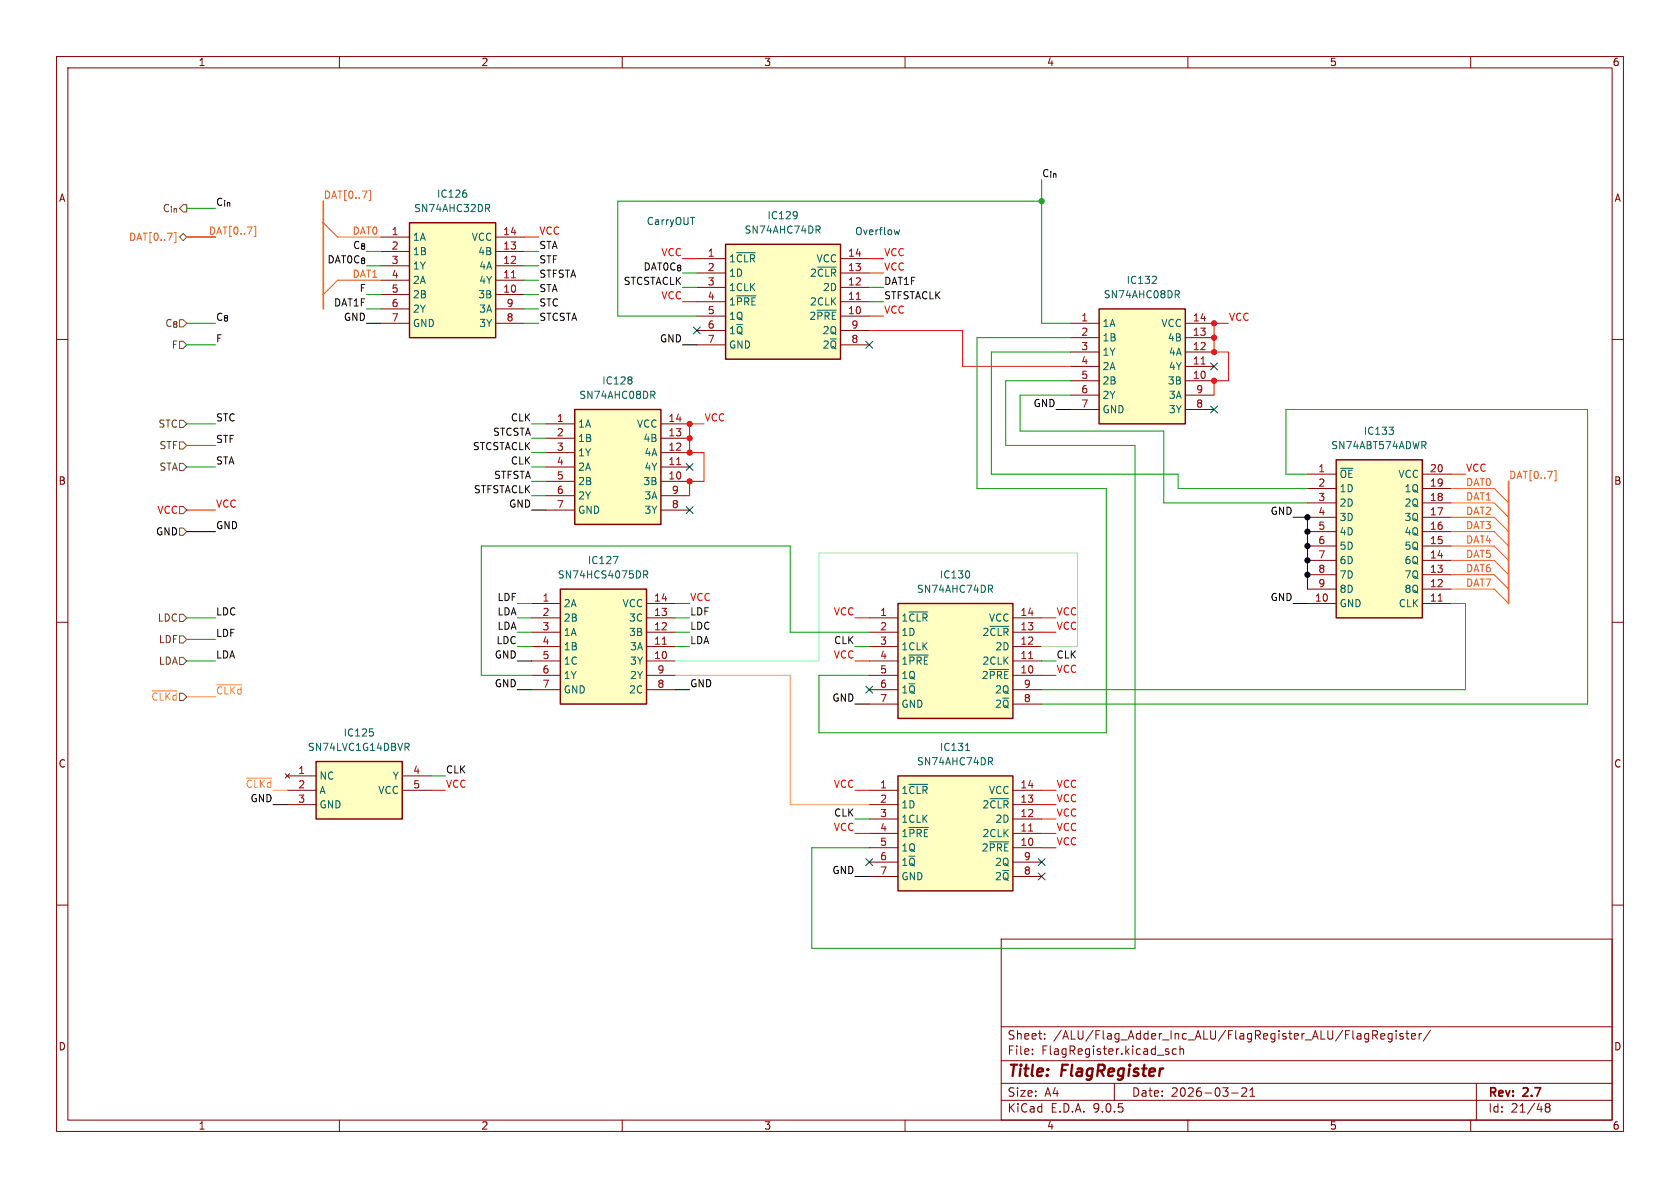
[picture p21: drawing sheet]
<svg xmlns="http://www.w3.org/2000/svg" width="297mm" height="210mm" viewBox="0 0 297 210" stroke-linecap="round" stroke-linejoin="round" font-family="sans-serif">
<defs><g id="words">
<g font-size="2.8" fill="#840000">
<text x="178" y="190.9">Title:</text>
<text x="187.7" y="190.9">FlagRegister</text>
</g>
<g font-size="2.1" fill="#840000">
<text x="178" y="184">Sheet:</text>
<text x="186.2" y="184">/ALU/Flag_Adder_Inc_ALU/FlagRegister_ALU/FlagRegister/</text>
<text x="178" y="186.7">File:</text>
<text x="184.1" y="186.7">FlagRegister.kicad_sch</text>
<text x="178" y="196.9">KiCad</text>
<text x="178" y="194.1">Size:</text>
<text x="184.7" y="194.1">A4</text>
<text x="185.7" y="196.9">E.D.A.</text>
<text x="193.3" y="196.9">9.0.5</text>
<text x="200" y="194.1">Date:</text>
<text x="207" y="194.1">2026-03-21</text>
<text x="263" y="194.3">Rev:</text>
<text x="263" y="196.9">Id:</text>
<text x="267.1" y="196.9">21/48</text>
<text x="269.4" y="194.3">2.7</text>
</g>
<g font-size="1.8" fill="#840000">
<text x="35" y="11.9">1</text>
<text x="85" y="11.9">2</text>
<text x="135" y="11.9">3</text>
<text x="185" y="11.9">4</text>
<text x="235" y="11.9">5</text>
<text x="285" y="11.9">6</text>
<text x="10.3" y="35.9">A</text>
<text x="285.3" y="35.9">A</text>
<text x="10.3" y="85.9">B</text>
<text x="285.3" y="85.9">B</text>
<text x="10.3" y="135.9">C</text>
<text x="285.3" y="135.9">C</text>
<text x="10.3" y="185.9">D</text>
<text x="285.3" y="185.9">D</text>
<text x="35" y="199.9">1</text>
<text x="85" y="199.9">2</text>
<text x="135" y="199.9">3</text>
<text x="185" y="199.9">4</text>
<text x="235" y="199.9">5</text>
<text x="285" y="199.9">6</text>
</g>
<g font-size="1.8" fill="#ff6400">
<text x="57.1" y="35.2">DAT[0..7]</text>
<text x="36.8" y="41.6">DAT[0..7]</text>
<text x="62.2" y="41.6">DAT0</text>
<text x="22.7" y="42.8">DAT[0..7]</text>
<text x="62.2" y="49.2">DAT1</text>
<text x="259.1" y="86">DAT0</text>
<text x="259.1" y="88.6">DAT1</text>
<text x="266.7" y="84.7">DAT[0..7]</text>
<text x="259.1" y="91.1">DAT2</text>
<text x="259.1" y="93.6">DAT3</text>
<text x="259.1" y="98.7">DAT5</text>
<text x="259.1" y="101.3">DAT6</text>
<text x="259.1" y="96.2">DAT4</text>
<text x="259.1" y="103.8">DAT7</text>
</g>
<g font-size="1.8" fill="#006464">
<text x="77.2" y="35.2">IC126</text>
<text x="73.1" y="37.7">SN74AHC32DR</text>
<text x="131.5" y="41.5">SN74AHC74DR</text>
<text x="135.6" y="39">IC129</text>
<text x="72.9" y="42.8">1A</text>
<text x="72.9" y="45.3">1B</text>
<text x="72.9" y="47.9">1Y</text>
<text x="83.3" y="42.8">VCC</text>
<text x="84.4" y="45.3">4B</text>
<text x="84.6" y="47.9">4A</text>
<text x="128.8" y="46.6">1~{CLR}</text>
<text x="144.3" y="46.6">VCC</text>
<text x="72.9" y="50.4">2A</text>
<text x="72.9" y="52.9">2B</text>
<text x="84.4" y="52.9">3B</text>
<text x="84.6" y="50.4">4Y</text>
<text x="128.8" y="49.1">1D</text>
<text x="128.8" y="51.7">1CLK</text>
<text x="143.1" y="49.1">2~{CLR}</text>
<text x="145.4" y="51.7">2D</text>
<text x="195" y="52.9">SN74AHC08DR</text>
<text x="199.1" y="50.4">IC132</text>
<text x="72.9" y="55.5">2Y</text>
<text x="72.9" y="58">GND</text>
<text x="84.6" y="55.5">3A</text>
<text x="84.6" y="58">3Y</text>
<text x="128.8" y="54.2">1~{PRE}</text>
<text x="128.8" y="56.7">1Q</text>
<text x="128.8" y="59.3">1~{Q}</text>
<text x="143" y="56.7">2~{PRE}</text>
<text x="143.1" y="54.2">2CLK</text>
<text x="145.3" y="59.3">2Q</text>
<text x="194.8" y="58">1A</text>
<text x="205.2" y="58">VCC</text>
<text x="128.8" y="61.8">GND</text>
<text x="145.3" y="61.8">2~{Q}</text>
<text x="194.8" y="60.6">1B</text>
<text x="194.8" y="63.1">1Y</text>
<text x="194.8" y="65.6">2A</text>
<text x="206.4" y="60.6">4B</text>
<text x="206.5" y="63.1">4A</text>
<text x="206.5" y="65.6">4Y</text>
<text x="102.3" y="70.7">SN74AHC08DR</text>
<text x="106.4" y="68.2">IC128</text>
<text x="194.8" y="68.2">2B</text>
<text x="194.8" y="70.7">2Y</text>
<text x="206.4" y="68.2">3B</text>
<text x="206.5" y="70.7">3A</text>
<text x="102.1" y="75.8">1A</text>
<text x="112.5" y="75.8">VCC</text>
<text x="194.8" y="73.3">GND</text>
<text x="206.5" y="73.3">3Y</text>
<text x="241" y="77.1">IC133</text>
<text x="102.1" y="78.3">1B</text>
<text x="102.1" y="80.9">1Y</text>
<text x="102.1" y="83.4">2A</text>
<text x="113.6" y="78.3">4B</text>
<text x="113.8" y="80.9">4A</text>
<text x="113.8" y="83.4">4Y</text>
<text x="235.2" y="79.6">SN74ABT574ADWR</text>
<text x="102.1" y="86">2B</text>
<text x="102.1" y="88.5">2Y</text>
<text x="113.6" y="86">3B</text>
<text x="113.8" y="88.5">3A</text>
<text x="236.7" y="84.7">~{OE}</text>
<text x="236.7" y="87.2">1D</text>
<text x="236.7" y="89.8">2D</text>
<text x="247.1" y="84.7">VCC</text>
<text x="248.2" y="87.2">1Q</text>
<text x="248.2" y="89.8">2Q</text>
<text x="102.1" y="91">GND</text>
<text x="113.8" y="91">3Y</text>
<text x="236.7" y="92.3">3D</text>
<text x="236.7" y="94.8">4D</text>
<text x="248.2" y="92.3">3Q</text>
<text x="248.2" y="94.8">4Q</text>
<text x="103.8" y="99.9">IC127</text>
<text x="236.7" y="97.4">5D</text>
<text x="236.7" y="99.9">6D</text>
<text x="248.2" y="97.4">5Q</text>
<text x="248.2" y="99.9">6Q</text>
<text x="98.5" y="102.5">SN74HCS4075DR</text>
<text x="99.6" y="107.5">2A</text>
<text x="110" y="107.5">VCC</text>
<text x="162" y="105">SN74AHC74DR</text>
<text x="166.1" y="102.5">IC130</text>
<text x="236.7" y="102.5">7D</text>
<text x="236.7" y="105">8D</text>
<text x="236.7" y="107.5">GND</text>
<text x="247.2" y="107.5">CLK</text>
<text x="248.2" y="102.5">7Q</text>
<text x="248.2" y="105">8Q</text>
<text x="99.6" y="110.1">2B</text>
<text x="99.6" y="112.6">1A</text>
<text x="111.1" y="110.1">3C</text>
<text x="111.1" y="112.6">3B</text>
<text x="159.3" y="110.1">1~{CLR}</text>
<text x="159.3" y="112.6">1D</text>
<text x="173.6" y="112.6">2~{CLR}</text>
<text x="174.7" y="110.1">VCC</text>
<text x="99.6" y="115.2">1B</text>
<text x="99.6" y="117.7">1C</text>
<text x="111.3" y="115.2">3A</text>
<text x="111.3" y="117.7">3Y</text>
<text x="159.3" y="115.2">1CLK</text>
<text x="159.3" y="117.7">1~{PRE}</text>
<text x="173.6" y="117.7">2CLK</text>
<text x="175.9" y="115.2">2D</text>
<text x="99.6" y="120.2">1Y</text>
<text x="99.6" y="122.8">GND</text>
<text x="111.1" y="122.8">2C</text>
<text x="111.3" y="120.2">2Y</text>
<text x="159.3" y="120.2">1Q</text>
<text x="159.3" y="122.8">1~{Q}</text>
<text x="159.3" y="125.3">GND</text>
<text x="173.5" y="120.2">2~{PRE}</text>
<text x="175.8" y="122.8">2Q</text>
<text x="175.8" y="125.3">2~{Q}</text>
<text x="60.6" y="130.4">IC125</text>
<text x="54.3" y="132.9">SN74LVC1G14DBVR</text>
<text x="162" y="135.5">SN74AHC74DR</text>
<text x="166.1" y="132.9">IC131</text>
<text x="56.4" y="138">NC</text>
<text x="56.4" y="140.6">A</text>
<text x="56.4" y="143.1">GND</text>
<text x="66.8" y="140.6">VCC</text>
<text x="69.3" y="138">Y</text>
<text x="159.3" y="140.6">1~{CLR}</text>
<text x="159.3" y="143.1">1D</text>
<text x="173.6" y="143.1">2~{CLR}</text>
<text x="174.7" y="140.6">VCC</text>
<text x="159.3" y="145.6">1CLK</text>
<text x="159.3" y="148.2">1~{PRE}</text>
<text x="173.6" y="148.2">2CLK</text>
<text x="175.9" y="145.6">2D</text>
<text x="159.3" y="150.7">1Q</text>
<text x="159.3" y="153.3">1~{Q}</text>
<text x="159.3" y="155.8">GND</text>
<text x="173.5" y="150.7">2~{PRE}</text>
<text x="175.8" y="153.3">2Q</text>
<text x="175.8" y="155.8">2~{Q}</text>
</g>
<g font-size="1.8" fill="#0f0f0f">
<text x="184.1" y="31.4">C_{in}</text>
<text x="38.1" y="36.5">C_{in}</text>
<text x="57.7" y="46.6">DAT0C_{8}</text>
<text x="62.3" y="44.1">C_{8}</text>
<text x="95.2" y="46.6">STF</text>
<text x="95.2" y="44.1">STA</text>
<text x="113.6" y="47.9">DAT0C_{8}</text>
<text x="63.5" y="51.7">F</text>
<text x="95.2" y="49.2">STFSTA</text>
<text x="95.2" y="51.7">STA</text>
<text x="110.2" y="50.5">STCSTACLK</text>
<text x="156.2" y="50.5">DAT1F</text>
<text x="156.2" y="53">STFSTACLK</text>
<text x="38.1" y="56.8">C_{8}</text>
<text x="58.9" y="54.3">DAT1F</text>
<text x="95.2" y="56.8">STCSTA</text>
<text x="95.2" y="54.3">STC</text>
<text x="38.1" y="60.6">F</text>
<text x="38.1" y="74.6">STC</text>
<text x="87.1" y="77.1">STCSTA</text>
<text x="90.2" y="74.6">CLK</text>
<text x="38.1" y="78.4">STF</text>
<text x="38.1" y="82.2">STA</text>
<text x="83.5" y="79.7">STCSTACLK</text>
<text x="90.2" y="82.2">CLK</text>
<text x="83.7" y="87.3">STFSTACLK</text>
<text x="87.2" y="84.7">STFSTA</text>
<text x="87.9" y="106.3">LDF</text>
<text x="38.1" y="112.7">LDF</text>
<text x="38.1" y="108.9">LDC</text>
<text x="87.7" y="114">LDC</text>
<text x="87.9" y="108.9">LDA</text>
<text x="87.9" y="111.4">LDA</text>
<text x="121.9" y="108.9">LDF</text>
<text x="121.9" y="111.4">LDC</text>
<text x="121.9" y="114">LDA</text>
<text x="147.4" y="114">CLK</text>
<text x="38.1" y="116.5">LDA</text>
<text x="186.7" y="116.5">CLK</text>
<text x="78.7" y="136.8">CLK</text>
<text x="147.4" y="144.4">CLK</text>
</g>
<g font-size="1.8" fill="#725600">
<text x="28.6" y="37.7">C_{in}</text>
<text x="29.1" y="58">C_{8}</text>
<text x="30.3" y="61.8">F</text>
<text x="27.9" y="75.8">STC</text>
<text x="28.1" y="83.4">STA</text>
<text x="28.1" y="79.6">STF</text>
<text x="27.8" y="110.1">LDC</text>
<text x="28" y="113.9">LDF</text>
<text x="28" y="117.7">LDA</text>
<text x="26.6" y="124.1">~{CLKd}</text>
</g>
<g font-size="1.8" fill="#a90000">
<text x="69.1" y="41.7">1</text>
<text x="88.9" y="41.7">14</text>
<text x="69.1" y="44.2">2</text>
<text x="69.1" y="46.7">3</text>
<text x="88.9" y="44.2">13</text>
<text x="88.9" y="46.7">12</text>
<text x="125" y="45.5">1</text>
<text x="149.8" y="45.5">14</text>
<text x="69.1" y="49.3">4</text>
<text x="69.1" y="51.8">5</text>
<text x="88.9" y="49.3">11</text>
<text x="88.9" y="51.8">10</text>
<text x="125" y="48">2</text>
<text x="125" y="50.5">3</text>
<text x="125" y="53.1">4</text>
<text x="149.8" y="48">13</text>
<text x="149.8" y="50.5">12</text>
<text x="149.8" y="53.1">11</text>
<text x="69.1" y="54.4">6</text>
<text x="69.1" y="56.9">7</text>
<text x="89.5" y="54.4">9</text>
<text x="89.5" y="56.9">8</text>
<text x="125" y="55.6">5</text>
<text x="125" y="58.2">6</text>
<text x="149.8" y="55.6">10</text>
<text x="150.4" y="58.2">9</text>
<text x="191.1" y="56.9">1</text>
<text x="191.1" y="59.4">2</text>
<text x="210.8" y="56.9">14</text>
<text x="210.8" y="59.4">13</text>
<text x="125" y="60.7">7</text>
<text x="150.4" y="60.7">8</text>
<text x="191.1" y="62">3</text>
<text x="191.1" y="64.5">4</text>
<text x="210.8" y="62">12</text>
<text x="210.8" y="64.5">11</text>
<text x="191.1" y="67.1">5</text>
<text x="191.1" y="69.6">6</text>
<text x="210.8" y="67.1">10</text>
<text x="211.4" y="69.6">9</text>
<text x="98.4" y="74.7">1</text>
<text x="98.4" y="77.2">2</text>
<text x="118.1" y="74.7">14</text>
<text x="118.1" y="77.2">13</text>
<text x="191.1" y="72.1">7</text>
<text x="211.4" y="72.1">8</text>
<text x="98.4" y="79.8">3</text>
<text x="98.4" y="82.3">4</text>
<text x="118.1" y="79.8">12</text>
<text x="118.1" y="82.3">11</text>
<text x="233" y="83.6">1</text>
<text x="252.7" y="83.6">20</text>
<text x="98.4" y="84.8">5</text>
<text x="98.4" y="87.4">6</text>
<text x="98.4" y="89.9">7</text>
<text x="118.1" y="84.8">10</text>
<text x="118.7" y="87.4">9</text>
<text x="118.7" y="89.9">8</text>
<text x="233" y="86.1">2</text>
<text x="233" y="88.6">3</text>
<text x="252.7" y="86.1">19</text>
<text x="252.7" y="88.6">18</text>
<text x="233" y="91.2">4</text>
<text x="233" y="93.7">5</text>
<text x="252.7" y="91.2">17</text>
<text x="252.7" y="93.7">16</text>
<text x="233" y="96.3">6</text>
<text x="233" y="98.8">7</text>
<text x="233" y="101.3">8</text>
<text x="252.7" y="96.3">15</text>
<text x="252.7" y="98.8">14</text>
<text x="252.7" y="101.3">13</text>
<text x="95.8" y="106.4">1</text>
<text x="115.5" y="106.4">14</text>
<text x="232.4" y="106.4">10</text>
<text x="233" y="103.9">9</text>
<text x="252.7" y="103.9">12</text>
<text x="252.7" y="106.4">11</text>
<text x="95.8" y="109">2</text>
<text x="95.8" y="111.5">3</text>
<text x="115.5" y="109">13</text>
<text x="115.5" y="111.5">12</text>
<text x="155.5" y="109">1</text>
<text x="155.5" y="111.5">2</text>
<text x="180.3" y="109">14</text>
<text x="180.3" y="111.5">13</text>
<text x="95.8" y="114">4</text>
<text x="95.8" y="116.6">5</text>
<text x="95.8" y="119.1">6</text>
<text x="115.5" y="114">11</text>
<text x="115.5" y="116.6">10</text>
<text x="116.1" y="119.1">9</text>
<text x="155.5" y="114">3</text>
<text x="155.5" y="116.6">4</text>
<text x="155.5" y="119.1">5</text>
<text x="180.3" y="114">12</text>
<text x="180.3" y="116.6">11</text>
<text x="180.3" y="119.1">10</text>
<text x="95.8" y="121.7">7</text>
<text x="116.1" y="121.7">8</text>
<text x="155.5" y="121.7">6</text>
<text x="155.5" y="124.2">7</text>
<text x="180.9" y="121.7">9</text>
<text x="180.9" y="124.2">8</text>
<text x="52.6" y="136.9">1</text>
<text x="73" y="136.9">4</text>
<text x="52.6" y="139.4">2</text>
<text x="52.6" y="142">3</text>
<text x="73" y="139.4">5</text>
<text x="155.5" y="139.4">1</text>
<text x="155.5" y="142">2</text>
<text x="180.3" y="139.4">14</text>
<text x="180.3" y="142">13</text>
<text x="155.5" y="144.5">3</text>
<text x="155.5" y="147.1">4</text>
<text x="155.5" y="149.6">5</text>
<text x="180.3" y="144.5">12</text>
<text x="180.3" y="147.1">11</text>
<text x="180.3" y="149.6">10</text>
<text x="155.5" y="152.1">6</text>
<text x="155.5" y="154.7">7</text>
<text x="180.9" y="152.1">9</text>
<text x="180.9" y="154.7">8</text>
</g>
<g font-size="1.8" fill="#ff0007">
<text x="95.2" y="41.6">VCC</text>
<text x="116.8" y="45.4">VCC</text>
<text x="156.2" y="47.9">VCC</text>
<text x="156.2" y="45.4">VCC</text>
<text x="116.8" y="53">VCC</text>
<text x="156.2" y="55.5">VCC</text>
<text x="217.2" y="56.8">VCC</text>
<text x="124.5" y="74.6">VCC</text>
<text x="259.1" y="83.5">VCC</text>
<text x="38.1" y="89.8">VCC</text>
<text x="27.7" y="91">VCC</text>
<text x="121.9" y="106.3">VCC</text>
<text x="147.3" y="108.9">VCC</text>
<text x="186.7" y="108.9">VCC</text>
<text x="186.7" y="111.4">VCC</text>
<text x="147.3" y="116.5">VCC</text>
<text x="186.7" y="119">VCC</text>
<text x="78.7" y="139.4">VCC</text>
<text x="147.3" y="139.4">VCC</text>
<text x="186.7" y="139.4">VCC</text>
<text x="186.7" y="141.9">VCC</text>
<text x="147.3" y="147">VCC</text>
<text x="186.7" y="149.5">VCC</text>
<text x="186.7" y="147">VCC</text>
<text x="186.7" y="144.4">VCC</text>
</g>
<g font-size="1.8" fill="#0000c2">
<text x="114.2" y="40">CarryOUT</text>
<text x="151.1" y="41.8">Overflow</text>
</g>
<g font-size="1.8">
<text x="60.7" y="56.8">GND</text>
<text x="116.6" y="60.6">GND</text>
<text x="182.6" y="72">GND</text>
<text x="89.9" y="89.8">GND</text>
<text x="27.5" y="94.8">GND</text>
<text x="38.1" y="93.6">GND</text>
<text x="224.5" y="91.1">GND</text>
<text x="224.5" y="106.3">GND</text>
<text x="87.4" y="116.5">GND</text>
<text x="87.4" y="121.6">GND</text>
<text x="121.9" y="121.6">GND</text>
<text x="147.1" y="124.1">GND</text>
<text x="44.2" y="141.9">GND</text>
<text x="147.1" y="154.6">GND</text>
</g>
<g font-size="1.8" fill="#ffba00">
<text x="38.1" y="122.8">~{CLKd}</text>
<text x="43.3" y="139.4">~{CLKd}</text>
</g>
</g></defs>
<g fill="none" stroke="#840000" stroke-width=".18">
<path d="M10 10h277v190h-277zM12 12h273v186h-273zM60 10v2M110 10v2M160 10v2M210 10v2M260 10v2M10 60h2M285 60h2M10 110h2M285 110h2M10 160h2"/>
<path d="M177 166h108v32h-108zM285 160h2M60 198v2M110 198v2M160 198v2M177 194.5h108M177 191.5h108M177 187.5h108M177 181.5h108M182.5 186.3v.1M182.5 185.5v.1M184.7 183.6v.1"/>
<path d="M184.7 182.8v.1M197 191.5v3M206.2 185.9l.4 .1 .1 .2-.2 .2h-.3M206.2 185.4l.4 .1M208 185.5l-.5-.1-.3 .3v.4l.2 .2h.6M208.6 185.5l.2-.1 .4 .1v.9M208.6 184.9v1.5M210 198v2M217.7 193.2h1.2M219.5 192.4l.6-.1 .2 .1 .1 .3-.9 1.1h.9M221 193.8h.8M221 192.7l.4-.4v1.5"/>
<path d="M242.7 182.2h.5l.3 .3-.1 .4-.7 .1M243 183l.5 .7M244.1 183.2l.7-.1-.1-.3-.4-.1-.2 .2 .1 .7h.5M246.1 182.8l-.4-.1-.3 .3v.4l.1 .2h.6M246.1 182.7v1.2l-.3 .3-.3-.1M246.8 182.2v.1M246.8 182.7v1M248 182.8l-.3-.1-.2 .2v.2l.5 .2v.3h-.5M248.5 182.7h.6M248.7 182.2v1.3l.4 .2M249.5 183.2l.7-.1v-.3l-.5-.1-.2 .2 .1 .7h.6M250.9 182.7v1"/>
<path d="M251.3 182.7l-.3 .1-.1 .2M252.9 182.1l-1.3 2M260 198v2M261 191.5v6.5M273.5 195.7l-.3-.2 .3-.4 .4 .1 .1 .2-.3 .3M273.5 195.7l-.3 .3v.5l.3 .1 .4-.1 .1-.2v-.4l-.3-.2M273.5 195.7h.2"/>
</g>
<path d="M236.2 81.3h15.3v27.9h-15.3z" fill="#ffffc2"/>
<path d="M236.2 81.3h15.3v27.9h-15.3z" fill="none" stroke="#840000" stroke-width=".25"/>
<g fill="none" stroke="#840000" stroke-width=".18">
<path d="M231.1 83.8h5.1M231.1 86.4h5.1M231.1 88.9h5.1M231.1 91.4h5.1M231.1 94h5.1M231.1 96.5h5.1M231.1 99.1h5.1M251.5 83.8h5M251.5 86.4h5M251.5 88.9h5M251.5 91.4h5M251.5 94h5"/>
<path d="M251.5 96.5h5M251.5 99.1h5M231.1 101.6h5.1M231.1 104.1h5.1M231.1 106.7h5.1M251.5 101.6h5M251.5 104.1h5M251.5 106.7h5"/>
</g>
<path d="M254.2 106.3h.8" fill="none" stroke="#a90000" stroke-width=".18"/>
<path d="M245.6 75.5h.7l-.4 .5M246.2 76.1l.1 .1-.1 .5M251.7 78.7l.4 .6M252 78.1l.1 .2-.1 .4" fill="none" stroke="#006464" stroke-width=".18"/>
<path d="M101.6 72.4h15.2v20.3h-15.2z" fill="#ffffc2"/>
<path d="M101.6 72.4h15.2v20.3h-15.2z" fill="none" stroke="#840000" stroke-width=".25"/>
<g fill="none" stroke="#840000" stroke-width=".18">
<path d="M96.5 74.9h5.1M96.5 77.5h5.1M116.8 74.9h5.1M116.8 77.5h5.1M96.5 80h5.1M96.5 82.6h5.1M96.5 85.1h5.1M96.5 87.6h5.1M96.5 90.2h5.1M116.8 80h5.1M116.8 82.6h5.1M116.8 85.1h5.1"/>
<path d="M116.8 87.6h5.1M116.8 90.2h5.1"/>
</g>
<path d="M119.6 82.1h.7" fill="none" stroke="#a90000" stroke-width=".18"/>
<path d="M111.6 66.7l.1 .2-.1 .2M111.6 67.2l.1 .2-.1 .4M115.4 69.8l.4 .6M115.5 69.2l.3 .2-.1 .3-.2 .1" fill="none" stroke="#006464" stroke-width=".18"/>
<path d="M72.4 39.4h15.2v20.3h-15.2z" fill="#ffffc2"/>
<path d="M72.4 39.4h15.2v20.3h-15.2z" fill="none" stroke="#840000" stroke-width=".25"/>
<g fill="none" stroke="#840000" stroke-width=".18">
<path d="M67.3 41.9h5.1M67.3 44.5h5.1M67.3 47h5.1M67.3 49.5h5.1M67.3 52.1h5.1M67.3 54.6h5.1M67.3 57.2h5.1M87.6 41.9h5.1M87.6 44.5h5.1M87.6 47h5.1M87.6 49.5h5.1M87.6 52.1h5.1"/>
<path d="M87.6 54.6h5.1M87.6 57.2h5.1"/>
</g>
<path d="M90.4 49.1h.7" fill="none" stroke="#a90000" stroke-width=".18"/>
<path d="M82.4 34.1l.1 .2-.1 .5M86.1 36.8l.5 .6M86.3 36.1l.3 .3-.1 .3-.2 .1" fill="none" stroke="#006464" stroke-width=".18"/>
<path d="M55.9 134.6h15.2v10.2h-15.2z" fill="#ffffc2"/>
<path d="M55.9 134.6h15.2v10.2h-15.2z" fill="none" stroke="#840000" stroke-width=".25"/>
<path d="M50.4 136.8l.8 .7M50.8 137.2h5.1M50.8 139.7h5.1M51.2 136.8l-.8 .7M71.1 137.2h5.1M71.1 139.7h5.1M50.8 142.2h5.1" fill="none" stroke="#840000" stroke-width=".18"/>
<path d="M65.3 128.8h.6M65.9 129.4l.1 .2-.1 .5M71.6 131.4h.5l.2 .2-.1 .4-.6 .1M71.9 132.1l.4 .6" fill="none" stroke="#006464" stroke-width=".18"/>
<path d="M128.3 43.2h20.3v20.3h-20.3z" fill="#ffffc2"/>
<path d="M128.3 43.2h20.3v20.3h-20.3z" fill="none" stroke="#840000" stroke-width=".25"/>
<g fill="none" stroke="#840000" stroke-width=".18">
<path d="M123.2 45.7h5.1M123.2 48.3h5.1M123.2 50.8h5.1M123.2 53.3h5.1M123.2 55.9h5.1M123.2 58.4h5.1M148.6 45.7h5.1M148.6 48.3h5.1M148.6 50.8h5.1M148.6 53.3h5.1M148.6 55.9h5.1M148.6 58.4h5.1"/>
<path d="M123.2 61h5.1M148.6 61h5.1"/>
</g>
<path d="M140.8 37.5h.1a1.07 1.07 0 0 1-.1 1.1M140.9 38l-.1 .1M144.7 39.9l.3 .3-.1 .3-.2 .1M130.2 44.7h3.3M130.2 52.3h3.4M144.4 54.8h3.5M144.5 47.2h3.4M144.6 40.6l.4 .6" fill="none" stroke="#006464" stroke-width=".18"/>
<path d="M151.4 52.9h.7" fill="none" stroke="#a90000" stroke-width=".18"/>
<path d="M99.1 104.1h15.2v20.4h-15.2z" fill="#ffffc2"/>
<path d="M99.1 104.1h15.2v20.4h-15.2z" fill="none" stroke="#840000" stroke-width=".25"/>
<g fill="none" stroke="#840000" stroke-width=".18">
<path d="M94 106.7h5.1M94 109.2h5.1M94 111.8h5.1M94 114.3h5.1M94 116.8h5.1M94 119.4h5.1M114.3 106.7h5.1M114.3 109.2h5.1M114.3 111.8h5.1M114.3 114.3h5.1M114.3 116.8h5.1M114.3 119.4h5.1"/>
<path d="M94 121.9h5.1M114.3 121.9h5.1"/>
</g>
<path d="M117.1 113.9h.7" fill="none" stroke="#a90000" stroke-width=".18"/>
<path d="M108.4 98.4h.9l-.6 1.2M113.8 101.6l.6-.1 .1-.2v-.3l-.7-.1v1.3M114.1 101.6l.4 .6" fill="none" stroke="#006464" stroke-width=".18"/>
<path d="M158.7 137.2h20.4v20.3h-20.4z" fill="#ffffc2"/>
<path d="M158.7 137.2h20.4v20.3h-20.4z" fill="none" stroke="#840000" stroke-width=".25"/>
<g fill="none" stroke="#840000" stroke-width=".18">
<path d="M153.7 139.7h5M179.1 139.7h5M153.7 142.2h5M153.7 144.8h5M153.7 147.3h5M153.7 149.9h5M153.7 152.4h5M153.7 154.9h5M179.1 142.2h5M179.1 144.8h5M179.1 147.3h5M179.1 149.9h5"/>
<path d="M179.1 152.4h5M179.1 154.9h5"/>
</g>
<path d="M160.7 138.7h3.3M170.7 132.7h.7M170.9 131.6l.2-.2v1.3M175 134.6l.5 .6M175.2 133.9l.3 .3-.1 .3-.2 .1M160.7 146.3h3.4M174.9 148.8h3.4M175 141.2h3.3" fill="none" stroke="#006464" stroke-width=".18"/>
<path d="M181.9 146.9h.7" fill="none" stroke="#a90000" stroke-width=".18"/>
<path d="M158.7 106.7h20.4v20.3h-20.4z" fill="#ffffc2"/>
<path d="M158.7 106.7h20.4v20.3h-20.4z" fill="none" stroke="#840000" stroke-width=".25"/>
<g fill="none" stroke="#840000" stroke-width=".18">
<path d="M153.7 109.2h5M153.7 111.8h5M153.7 114.3h5M153.7 116.8h5M153.7 119.4h5M179.1 109.2h5M179.1 111.8h5M179.1 114.3h5M179.1 116.8h5M179.1 119.4h5M153.7 121.9h5M153.7 124.5h5"/>
<path d="M179.1 121.9h5M179.1 124.5h5"/>
</g>
<path d="M160.7 108.2h3.3M160.7 115.8h3.4M171.3 101l.1 .4-.1 .7M174.9 118.3h3.4M175 110.7h3.3M175 104.1l.5 .6M175.2 103.4l.3 .3-.1 .3-.2 .1" fill="none" stroke="#006464" stroke-width=".18"/>
<path d="M181.9 116.4h.7" fill="none" stroke="#a90000" stroke-width=".18"/>
<path d="M194.3 54.6h15.2v20.3h-15.2z" fill="#ffffc2"/>
<path d="M194.3 54.6h15.2v20.3h-15.2z" fill="none" stroke="#840000" stroke-width=".25"/>
<g fill="none" stroke="#840000" stroke-width=".18">
<path d="M189.2 57.2h5.1M189.2 59.7h5.1M209.5 57.2h5.1M209.5 59.7h5.1M189.2 62.2h5.1M189.2 64.8h5.1M189.2 67.3h5.1M189.2 69.9h5.1M189.2 72.4h5.1M209.5 62.2h5.1M209.5 64.8h5.1M209.5 67.3h5.1"/>
<path d="M209.5 69.9h5.1M209.5 72.4h5.1"/>
</g>
<path d="M212.3 64.4h.8" fill="none" stroke="#a90000" stroke-width=".18"/>
<path d="M204.3 48.9l.1 .2v.3l-.7 .7h.7M208.1 52l.4 .6M208.2 51.4l.3 .2-.1 .3-.2 .1" fill="none" stroke="#006464" stroke-width=".18"/>
<path d="M31.7 41.9l.7-.6 .6 .6-.6 .6zM31.7 74.3h.7l.6 .6-.6 .7h-.7zM31.7 60.3h.7l.6 .7-.6 .6h-.7zM31.7 78.1h.7l.6 .6-.6 .7h-.7zM31.7 93.3h.7l.6 .7-.6 .6h-.7zM31.7 89.5h.7l.6 .7-.6 .6h-.7zM31.7 81.9h.7l.6 .7-.6 .6h-.7zM31.7 108.6h.7l.6 .6-.6 .7h-.7zM31.7 112.4h.7l.6 .6-.6 .7h-.7zM31.7 116.2h.7l.6 .6-.6 .7h-.7z" fill="none" stroke="#725600" stroke-width=".18"/>
<path d="M26.9 122.1h4.4M33 123.2h5.1M38.3 121.1h4.5M43.6 137.6h4.4M48.3 139.7h2.5" fill="none" stroke="#ffba00" stroke-width=".18"/>
<g fill="none" stroke="#ff6400" stroke-width=".18">
<path d="M57.1 39.4l2.6 2.5h7.6M65.2 33.7h.3v1.8h-.3M30.8 41.1h.3v1.8h-.3M44.9 40h.3v1.8h-.3M67.3 49.5h-7.6l-2.6 2.6M256.5 96.5h7.7l2.5 2.6M256.5 94h7.7l2.5 2.5M256.5 99.1h7.7l2.5 2.5M256.5 91.4h7.7l2.5 2.6M256.5 86.4h7.7l2.5 2.5M256.5 88.9h7.7l2.5 2.5M274.8 83.2h.3v1.8h-.3"/>
<path d="M256.5 101.6h7.7l2.5 2.5M256.5 104.1h7.7l2.5 2.6"/>
</g>
<path d="M57.1 35.6v19M33 41.9h5.1M266.7 85.1v21.6" fill="none" stroke="#ff6400" stroke-width=".3"/>
<path d="M184.1 114.3h6.4v-16.5h-45.7v19h-25.4" fill="none" stroke="#79ffb0" stroke-width=".18"/>
<g fill="none" stroke="#009600" stroke-width=".18">
<path d="M33 36.8h5.1M184.1 31.8v25.4h5.1M184.1 35.6h-74.9v20.3h14M33 57.2h5.1M64.8 54.6h2.5M64.8 44.5h2.5M64.8 47h2.5M64.8 52.1h2.5M92.7 57.2h2.5M92.7 54.6h2.5M92.7 44.5h2.5M92.7 47h2.5"/>
<path d="M92.7 49.5h2.5M92.7 52.1h2.5M120.6 50.8h2.6M120.6 48.3h2.6M153.7 50.8h2.5M153.7 53.3h2.5M189.2 59.7h-16.5v26.7h22.9v43.1h-50.8v-10.1h8.9M33 74.9h5.1M33 78.7h5.1M33 61h5.1M94 74.9h2.5M94 77.5h2.5"/>
<path d="M189.2 62.2h-13.9v21.6h33v2.6h22.8M189.2 69.9h-8.9v6.3h25.4v12.7h25.4M189.2 67.3h-11.4v11.4h22.9v88.9h-57.2v-17.7h10.2M33 82.6h5.1M94 82.6h2.5M94 80h2.5M94 85.1h2.5M94 87.6h2.5M231.1 83.8h-3.8v-11.4h53.4v52.1h-96.6M33 116.8h5.1M33 113h5.1M33 109.2h5.1"/>
<path d="M91.4 106.7h2.6M91.4 114.3h2.6M91.4 109.2h2.6M91.4 111.8h2.6M119.4 114.3h2.5M119.4 109.2h2.5M119.4 111.8h2.5M151.1 114.3h2.6M153.7 111.8h-14v-15.3h-54.6v22.9h8.9M184.1 116.8h2.6M256.5 106.7h2.6v15.2h-75M76.2 137.2h2.5"/>
<path d="M151.1 144.8h2.6"/>
</g>
<g fill="none" stroke="#ff0007" stroke-width=".18">
<path d="M92.7 41.9h2.5M120.6 53.3h2.6M120.6 45.7h2.6M153.7 45.7h2.5M153.7 48.3h2.5M153.7 55.9h2.5M217.2 57.2h-2.6v5h2.6v5.1h-2.6v2.6M124.5 74.9h-2.6v5.1h2.6v5.1h-2.6v2.5M33 90.2h5.1M256.5 83.8h2.6M119.4 106.7h2.5M151.1 109.2h2.6"/>
<path d="M151.1 116.8h2.6M184.1 109.2h2.6M184.1 119.4h2.6M184.1 111.8h2.6M76.2 139.7h2.5M151.1 139.7h2.6M184.1 139.7h2.6M151.1 147.3h2.6M184.1 144.8h2.6M184.1 147.3h2.6M184.1 149.9h2.6M184.1 142.2h2.6"/>
</g>
<g fill="none" stroke="#000" stroke-width=".18">
<path d="M64.8 57.2h2.5M120.6 61h2.6M186.7 72.4h2.5M33 94h5.1M94 90.2h2.5M228.6 91.4h2.5v12.7M91.4 116.8h2.6M228.6 106.7h2.5M91.4 121.9h2.6M119.4 121.9h2.5M151.1 124.5h2.6M48.3 142.2h2.5"/>
<path d="M151.1 154.9h2.6"/>
</g>
<path d="M153.7 58.4h16.5v6.4" fill="none" stroke="#f00" stroke-width=".18"/>
<path d="M170.2 64.8h19" fill="none" stroke="#ff3232" stroke-width=".18"/>
<path d="M119.4 119.4h20.3v22.8h14" fill="none" stroke="#ff8f60" stroke-width=".18"/>
<g fill="none" stroke="#000084" stroke-width=".18">
<path d="M122.6 57.8l1.2 1.2M123.8 57.8l-1.2 1.2M153.1 60.4l1.2 1.2M154.3 60.4l-1.2 1.2M214 71.8l1.2 1.2M214 64.2l1.2 1.2M215.2 71.8l-1.2 1.2M215.2 64.2l-1.2 1.2M121.3 81.9l1.2 1.3M121.3 89.6l1.2 1.2M122.5 81.9l-1.2 1.3M122.5 89.6l-1.2 1.2"/>
<path d="M153.1 121.3l1.2 1.2M154.3 121.3l-1.2 1.2M153.1 151.8l1.2 1.2M154.3 151.8l-1.2 1.2M183.5 154.3l1.3 1.2M183.5 151.8l1.3 1.2M184.8 154.3l-1.3 1.2M184.8 151.8l-1.3 1.2"/>
</g>
<path d="M159 40.6l-.2 .9-.2-.6" fill="none" stroke="#0000c2" stroke-width=".18"/>
<g fill="#000" stroke="#000" stroke-width=".18">
<circle cx="231.1" cy="91.4" r=".46"/>
<circle cx="231.1" cy="99.1" r=".46"/>
<circle cx="231.1" cy="96.5" r=".46"/>
<circle cx="231.1" cy="94" r=".46"/>
<circle cx="231.1" cy="101.6" r=".46"/>
</g>
<g fill="#ff0007" stroke="#ff0007" stroke-width=".18">
<circle cx="214.6" cy="67.3" r=".46"/>
<circle cx="214.6" cy="62.2" r=".46"/>
<circle cx="214.6" cy="57.2" r=".46"/>
<circle cx="214.6" cy="59.7" r=".46"/>
<circle cx="121.9" cy="80" r=".46"/>
<circle cx="121.9" cy="77.5" r=".46"/>
<circle cx="121.9" cy="85.1" r=".46"/>
<circle cx="121.9" cy="74.9" r=".46"/>
</g>
<circle cx="184.1" cy="35.6" r=".46" fill="#009600" stroke="#009600" stroke-width=".18"/>
<use href="#words"/>
</svg>
